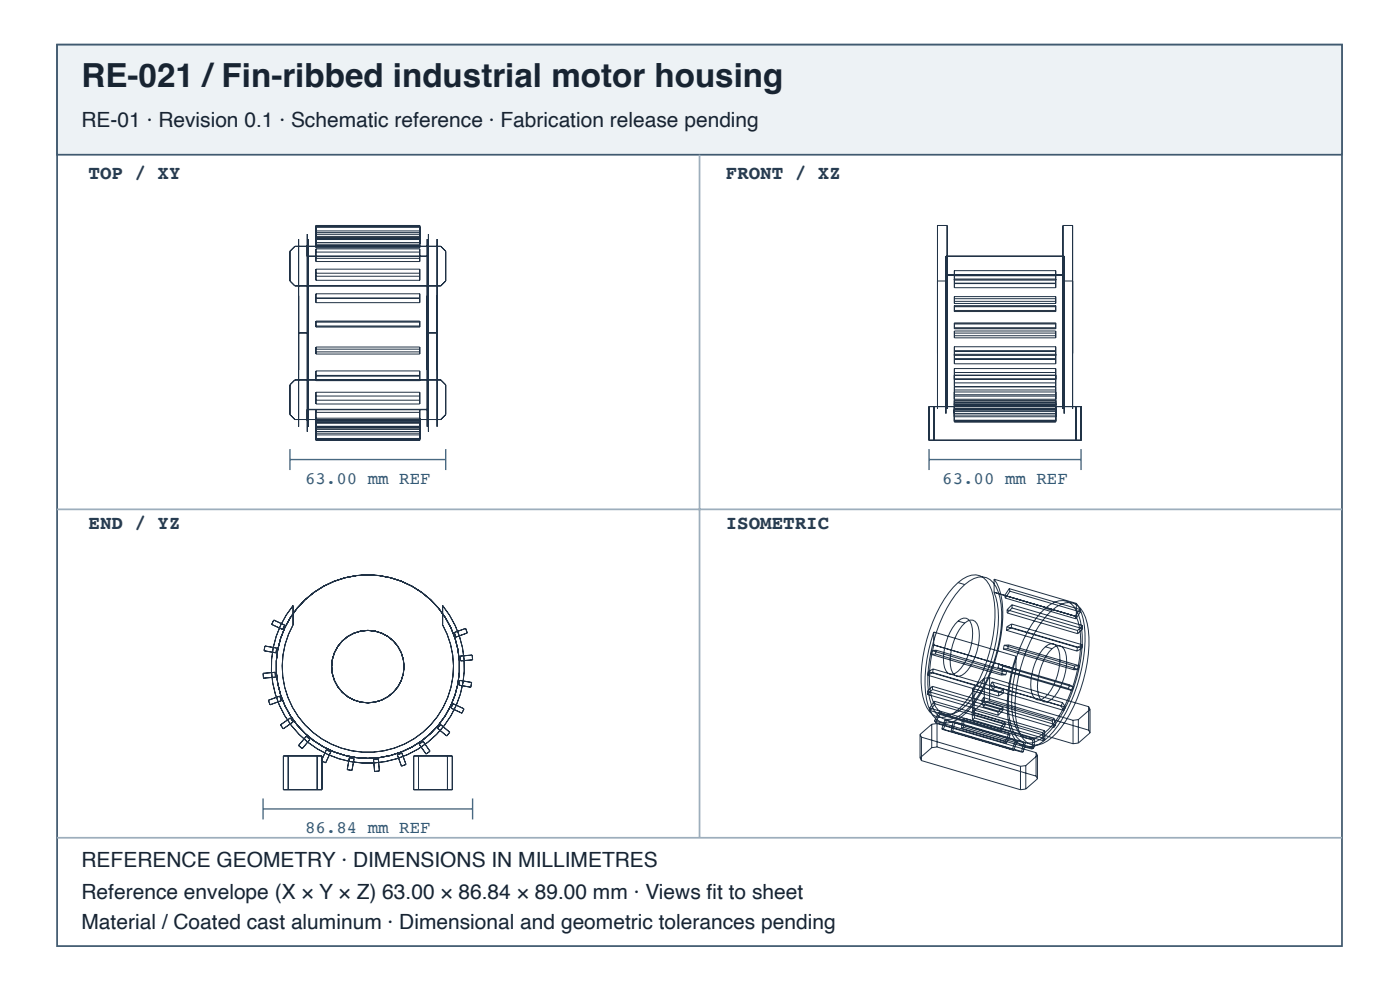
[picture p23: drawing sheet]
<svg xmlns="http://www.w3.org/2000/svg" width="297mm" height="210mm" viewBox="0 0 297 210" stroke-linecap="round" stroke-linejoin="round" font-family="sans-serif">
<defs><g id="words">
<text font-size="7" fill="#182431" x="17.3" y="18.4">RE-021 /Fin-ribbed industrial motor housing</text>
<g font-size="4.4" fill="#182431">
<text x="17.3" y="26.9">RE-01 · Revision 0.1 · Schematic reference · Fabrication release pending</text>
<text x="17.3" y="183.9">REFERENCE GEOMETRY · DIMENSIONS IN MILLIMETRES</text>
<text x="17.3" y="190.6">Reference envelope (X × Y × Z) 63.00 × 86.84 × 89.00 mm · Views fi t to sheet</text>
<text x="17.3" y="196.9">Material / Coated cast aluminum · Dimensional and geometric tolerances pending</text>
</g>
<g font-size="4.1" fill="#263d52">
<text x="18.8" y="38">TOP / XY</text>
<text x="154" y="38">FRONT / XZ</text>
<text x="18.8" y="112.1">END / YZ</text>
<text x="154" y="112.1">ISOMETRIC</text>
</g>
<g font-size="3.7" fill="#335b78">
<text x="64.7" y="102.6">63.00 mm REF</text>
<text x="199.9" y="102.6">63.00 mm REF</text>
<text x="64.7" y="176.7">86.84 mm REF</text>
</g>
</g></defs>
<path d="M12.1 9.5h272.6v191.1h-272.6z" fill="none" stroke="#405a70" stroke-width=".37"/>
<path d="M12.1 9.5h272.6v23.3h-272.6z" fill="#edf2f5"/>
<path d="M12.1 9.5h272.6v23.3h-272.6z" fill="none" stroke="#405a70" stroke-width=".37"/>
<path d="M148.4 32.8v144.8M12.1 108h272.6M12.1 177.6h272.6" fill="none" stroke="#9daebc" stroke-width=".37"/>
<g fill="none" stroke="#203246" stroke-width=".21">
<path d="M61.5 53.3l1.1-1.1h30.9l1.1 1.1v6.3l-1.1 1h-30.9l-1.1-1zM63.3 50.7v39.8zM65.2 54.3v-4.7v41.9v-4.7M65.2 54.4v-2.4v37.2v-2.4M65.2 54.3h25.7M65.2 54.3v.1M65.2 54.4h25.7M65.4 50.7v39.8zM67 47.8h22.1v4.7h-22.1zM67 52.8h22.1v2.6h-22.1zM67 57.1h22.1v2.3h-22.1zM67 58.6h22.1"/>
<path d="M67 57.9h22.1M67 54.8h22.1M67 53.4h22.1M67 52.1h22.1M67 49.7h22.1M67 50.1h22.1M67 50.6h22.1M67 48h22.1M67 50.8h22.1M67 48.2h22.1M67 50.5h22.1M67 47.9h22.1"/>
<path d="M67 50.4h22.1M67 51.8h22.1M67 49.3h22.1M67 51.4h22.1M67 49h22.1M90.6 50.7v39.8zM90.9 54.3v-4.7v41.9v-4.7M90.9 54.4v-2.4v37.2v-2.4M90.9 54.3v.1M92.7 50.7v39.8zM198.9 47.8v38.9zM198.9 59.6v15.3z"/>
<path d="M198.9 47.8h2M198.9 59.6h2M200.7 54.3v33.4zM200.7 58.3v27.1zM200.7 54.3h25.1M200.7 58.3h25.1M200.7 54.3v4M200.9 47.8v38.9zM200.9 59.6v15.3zM202.5 59.4h21.5M202.5 57.4h21.5v3.6h-21.5zM202.5 58.5h21.5"/>
<path d="M202.5 59.2h21.5M225.5 47.8v38.9zM225.5 59.6v15.3zM225.5 47.8h2.1M225.5 59.6h2.1M225.8 54.3v33.4zM225.8 58.3v27.1zM225.8 54.3v4M227.6 47.8v38.9zM227.6 59.6v15.3zM63.3 62.7v15.7zM63.3 70.6h2.1"/>
<path d="M65.4 62.7v15.7zM67 62.3h22.1v1.9h-22.1zM67 68.1h22.1v1.2h-22.1zM67 73.6h22.1v1.5h-22.1zM67 78.6h22.1v2.1h-22.1zM67 79.7h22.1M67 79.6h22.1M67 74h22.1M67 74.6h22.1M67 68.3h22.1M67 69.1h22.1M67 63.2h22.1"/>
<path d="M67 63.3h22.1M90.6 62.7v15.7zM90.6 70.6h2.1M92.7 62.7v15.7zM202.5 79.6h21.5M202.5 70.6h21.5M202.5 62.9h21.5v1.4h-21.5zM202.5 64.8h21.5v1.2h-21.5zM202.5 68.5h21.5v1.2h-21.5zM202.5 70.2h21.5v1.4h-21.5zM202.5 73.5h21.5v3.6h-21.5zM202.5 78.1h21.5v3.9h-21.5z"/>
<path d="M202.5 63.9h21.5M202.5 63.3h21.5M202.5 69.5h21.5M202.5 68.7h21.5M202.5 74.5h21.5M202.5 75.4h21.5M202.5 74.4h21.5M202.5 79h21.5M202.5 79.5h21.5M202.5 75.1h21.5M202.5 76.2h21.5M202.5 76h21.5"/>
<path d="M202.5 71.2h21.5M202.5 65h21.5M202.5 65.8h21.5M202.5 60h21.5M202.5 60.1h21.5M61.5 81.6l1.1-1.1h30.9l1.1 1.1v6.3l-1.1 1h-30.9l-1.1-1zM65.2 86.8h25.7M65.2 86.8h.1M67 83.2h22.1v2.5h-22.1zM67 86.8v6.6h22.1v-6.6M67 89.1h22.1M67 91.5h22.1"/>
<path d="M67 88.7h22.1M67 91h22.1M67 90.6h22.1M67 93.1h22.1M67 90.4h22.1M67 93h22.1M67 90.7h22.1M67 93.3h22.1M67 89.4h22.1M67 91.8h22.1M67 89.7h22.1M67 92.2h22.1"/>
<path d="M67 89h22.1M67 87.4h22.1M67 89.6h22.1M67 84.8h22.1M67 84h22.1M90.9 86.8h.1M197.1 86.2h32.2v7.2h-32.2zM198.1 86.2v7.2M202.5 86.8h21.5M202.5 89.1h21.5M202.5 89.4h21.5M202.5 84h21.5"/>
<path d="M202.5 82h21.5v7.5h-21.5zM202.5 80.4h21.5M202.5 82.7h21.5M202.5 84.6h21.5M202.5 85.3h21.5M202.5 87.7h21.5M202.5 84.9h21.5M202.5 87.2h21.5M202.5 89.3h21.5M202.5 86.6h21.5M202.5 86.9h21.5M202.5 85.6h21.5"/>
<path d="M202.5 88h21.5M202.5 85.9h21.5M202.5 88.4h21.5M202.5 83.1h21.5M202.5 85.2h21.5M202.5 83.7h21.5M202.5 85.8h21.5M202.5 81.2h21.5M202.5 80.3h21.5M228.3 86.2v7.2M56.2 137l2.5 .4-.2 1-2.5-.4zM58.1 131.5l2.3 1-.4 1-2.4-1.1z"/>
<path d="M62.2 128.4v4a18.2 18.2 0 0 0 15.8 27.1 18.2 18.2 0 0 0 15.8-27.1l.1-4a20.5 20.5 0 0 1-1.9 27.9 20.5 20.5 0 0 1-27.9 0 20.5 20.5 0 0 1-1.9-27.9zM96.4 134.1l2.4-.9 .3 1-2.4 .9zM97.6 139.1l2.6-.2 .1 1-2.6 .2zM197.5 138.7l15 4.4M197.7 137.9l-.2 .8M197.7 137.9l14.9 4.4M198.1 134v2.8M198.1 134l17.4 5.1M198.1 136.8l28.8 8.4M198.1 136.7v.1M198.1 136.7l17.5 5.2M198.4 138.7h-.9"/>
<path d="M198.4 138.7l15 4.4M198.6 137.9h-.9M198.6 137.9l-.2 .8M198.6 137.9l15 4.4M202.3 124.5a6.8 6.8 0 0 1 4.7-2.6 3.9 3.9 0 0 1 3.4 3.1 23.9 23.9 0 0 1-.5 13.4 26 26 0 0 1-6.7 12.1 4.9 4.9 0 0 1-4.6 1.4 5.2 5.2 0 0 1-2.8-4.2 30.5 30.5 0 0 1 3.7-19.2l1.8-2.9zM203.2 131.7a1.58 1.58 0 0 1 1.8-.6 1.58 1.58 0 0 1 1.1 1.4 11.7 11.7 0 0 1-2.9 9.8 1.58 1.58 0 0 1-1.7 .6 1.58 1.58 0 0 1-1.1-1.4 11.7 11.7 0 0 1 2.8-9.8zM203.2 123.5l1.5 .4M203.2 131.7l1.5 .4M203.7 124.9a6.8 6.8 0 0 1 4.8-2.6 3.9 3.9 0 0 1 3.3 3.2 24 24 0 0 1-.5 13.3 26 26 0 0 1-6.6 12.1 4.9 4.9 0 0 1-4.6 1.5 5.2 5.2 0 0 1-2.9-4.3 30.5 30.5 0 0 1 3.7-19.2l1.8-2.8zM204.7 132.1a1.58 1.58 0 0 1 1.7-.6 1.58 1.58 0 0 1 1.1 1.4 11.7 11.7 0 0 1-2.8 9.8 1.58 1.58 0 0 1-1.7 .6 1.58 1.58 0 0 1-1.2-1.3 11.7 11.7 0 0 1 2.9-9.9zM210.9 125.6a20.1 20.1 0 0 1 0 12.1 26.1 26.1 0 0 1-5.9 11.8 5.3 5.3 0 0 1-4.5 1.9 4.2 4.2 0 0 1-2.8-3.5 22.3 22.3 0 0 1 .4-11.2M210.9 125.6l17.4 5.1"/>
<path d="M210.9 122.8a12.7 12.7 0 0 1 1.8 8 34.3 34.3 0 0 1-6.7 19.2 8.5 8.5 0 0 1-4.9 3.3 3.6 3.6 0 0 1-3.7-2.5 18.8 18.8 0 0 1-.7-11l1.4-5.8M210.9 122.8l17.4 5.1M210.9 122.8v2.8M210.9 125.6h.1M212.9 137.6l14.9 4.4M213 136.8l-.1 .8M213 136.8l15 4.4M213.3 126.8l14.9 4.4M213.5 133.6l15 4.4M213.6 132.9l-.1 .7M213.6 132.9l15 4.4M213.6 129.3l.1 .7"/>
<path d="M213.6 129.3l15 4.4M213.7 130l14.9 4.4M213.8 137.5l-.9 .1M213.8 137.5l15 4.4M214 136.7l-1 .1M214 136.7l-.2 .8M214 136.7l14.9 4.4M214.1 124.8l-1 1.5 .2 .5M214.1 124.8l.2 .5M214.1 124.8l15 4.4M214.3 125.3l-1 1.5M214.3 125.3l14.9 4.4"/>
<path d="M214.6 133.1l-1.1 .5M214.6 133.1l14.9 4.4M214.6 132.3l-1 .6M214.6 132.3v.8M214.6 132.3l15 4.4M214.7 128.2l-1.1 1.1M214.7 128.2v.7M214.7 128.2l14.9 4.4M214.7 128.9l-1 1.1M214.7 128.9l15 4.4M215.5 139.1v2.8M220.8 129.9a6.8 6.8 0 0 1 4.7-2.6 3.9 3.9 0 0 1 3.4 3.2 24 24 0 0 1-.5 13.4 26 26 0 0 1-6.6 12 4.9 4.9 0 0 1-4.6 1.5 5.2 5.2 0 0 1-2.9-4.3 30.5 30.5 0 0 1 3.7-19.2l1.8-2.8z"/>
<path d="M221.8 137.1a1.58 1.58 0 0 1 1.7-.6 1.58 1.58 0 0 1 1.1 1.4 11.7 11.7 0 0 1-2.8 9.9 1.58 1.58 0 0 1-1.7 .6 1.58 1.58 0 0 1-1.2-1.4 11.7 11.7 0 0 1 2.9-9.9zM221.8 129l1.4 .4M221.8 137.1l1.4 .4M222.2 130.3a6.8 6.8 0 0 1 4.8-2.6 3.9 3.9 0 0 1 3.3 3.2 23.9 23.9 0 0 1-.5 13.4 26 26 0 0 1-6.6 12 4.9 4.9 0 0 1-4.6 1.5 5.2 5.2 0 0 1-2.9-4.2 30.5 30.5 0 0 1 3.7-19.2l.9-1.6zM223.2 137.5a1.58 1.58 0 0 1 1.7-.6 1.58 1.58 0 0 1 1.2 1.4 11.7 11.7 0 0 1-2.9 9.9 1.58 1.58 0 0 1-1.7 .6 1.58 1.58 0 0 1-1.2-1.4 11.7 11.7 0 0 1 2.9-9.9zM228.3 130.7a20.1 20.1 0 0 1 .1 12.2 26.1 26.1 0 0 1-6 11.8 5.3 5.3 0 0 1-4.4 1.9 4.2 4.2 0 0 1-2.9-3.6 22.3 22.3 0 0 1 .5-11.1M228.3 127.9a12.7 12.7 0 0 1 1.9 8.1 34.3 34.3 0 0 1-6.8 19.1 8.5 8.5 0 0 1-4.9 3.3 3.6 3.6 0 0 1-3.7-2.5 18.8 18.8 0 0 1-.7-11l1.4-5.8M228.3 127.9v2.8M228.3 130.7h.1M228.6 137.3l-.1 .7M228.6 133.7v.7M229.1 129.2l-1 1.5 .1 .5"/>
<path d="M229.1 129.2l.1 .5M229.2 129.7l-1 1.5M229.5 137.5l-1 .5M229.6 136.7l-1 .6M229.6 136.7l-.1 .8M229.6 132.6l-1 1.1M229.6 132.6l.1 .7M229.7 133.3l-1.1 1.1M55.8 142.8l2.6-.3 .1 1.1-2.6 .2zM56.9 148.5l2.4-.9 .4 .9-2.4 .9zM59.5 153.7l2.1-1.5 .6 .8-2.1 1.5zM65 156.1l.8 .7-1.7 1.9-.8-.6z"/>
<path d="M69.2 159l1 .4-1.1 2.3-.9-.4zM88.9 157.8l.9-.6 1.4 2.1-.8 .6zM93.5 153.6l1.9 1.6-.6 .8-2-1.6zM96.1 149.2l2.3 1.1-.4 .9-2.3-1.1zM97.5 144.2l2.6 .5-.2 1-2.5-.4zM195.2 155.7v5M195.2 155.7l.3 .6M195.5 156.3v5M195.5 156.3l21 6.2M196.8 146.6v.6M196.8 146.6l14.9 4.4M196.8 147.2l15 4.4"/>
<path d="M196.9 143.2l14.9 4.4M196.9 142.4v.8M196.9 142.4l15 4.4M197.2 150.1l.2 .6M197.2 150.1l15 4.4M197.4 150.7l14.9 4.4M197.7 153.5v5M197.7 158.5l-2.5 2.2M197.7 153.5l-2.5 2.2M197.8 145.5l-1 1.1M197.8 145.5v.7M197.8 145.5l15 4.4"/>
<path d="M197.8 146.2l-1 1M197.8 146.2l15 4.4M197.9 142.6l-1 .6M197.9 142.6l14.9 4.4M197.9 141.8l-1 .6M197.9 141.8v.8M197.9 141.8l15 4.4M198.2 148.7l-1 1.4M198.2 148.7l.1 .5M198.2 148.7l15 4.4M198.3 152.8l.2 .4M198.3 152.8l14.9 4.4"/>
<path d="M198.3 149.2l-.9 1.5M198.3 149.2l15 4.4M198.5 153.2l15 4.4M198.8 153.4v5M198.8 158.4l21 6.1M198.8 153.4l21 6.2M198.8 158.4l-1.1 .1M198.8 153.4l-1.1 .1M199.1 151.1l-.8 1.7M199.1 151.1l.2 .3M199.1 151.1l15 4.4M199.3 151.4l-.8 1.8"/>
<path d="M199.3 151.4l15 4.4M199.8 154.5l.3 .2M199.8 154.5l16.9 4.9M200.1 154.7l15 4.4M200.5 152.6l-.7 1.9M200.5 152.6l.3 .2M200.5 152.6l14.9 4.4M200.8 152.8l-.7 1.9M200.8 152.8l14.9 4.3M202.1 155l15 4.4M202.2 153.1l-.4 2 .3-.1M202.2 153.1l15 4.4"/>
<path d="M202.6 153l-.5 2M202.6 153l-.4 .1M202.6 153l14.9 4.4M204 154.4l14.9 4.4M204.2 152.5l-.2 1.9M204.2 152.5l14.9 4.4M204.4 154.2l-.4 .2M204.4 154.2l14.9 4.4M204.6 152.3l-.2 1.9M204.6 152.3l-.4 .2M204.6 152.3l14.9 4.4M206.2 150.9l.1 1.7"/>
<path d="M206.2 150.9l15 4.4M206.3 152.6l15 4.4M206.3 146v4.9M206.3 150.9l.3 .6M206.3 146l.3 .5M206.6 146.5v5M206.6 151.5l21 6.2M206.6 146.5l21 6.2M206.6 150.5l.1 1.7M206.6 150.5l-.4 .4M206.6 150.5l15 4.4M206.7 152.2l-.4 .4"/>
<path d="M206.7 152.2l15 4.4M208.3 148.5l.3 1.3M208.3 148.5l14.9 4.4M208.6 149.8l15 4.4M208.7 147.9l.3 1.4M208.7 147.9l-.4 .6M208.7 147.9l14.9 4.4M208.8 148.8l-2.5 2.1M208.8 143.8l-2.5 2.2M208.8 143.8v5M209 149.3l-.4 .5M209 149.3l15 4.4"/>
<path d="M209.9 143.6v5M209.9 148.6l21.1 6.2M209.9 143.6l21.1 6.2M209.9 148.6l-1.1 .2M209.9 143.6l-1.1 .2M210.1 145.3l.6 .9M210.1 145.3l15 4.4M210.5 144.6l.6 .9M210.5 144.6l-.4 .7M210.5 144.6l14.9 4.4M210.7 146.2l15 4.4M211.1 145.5l-.4 .7"/>
<path d="M211.1 145.5l14.9 4.4M211.7 141.6l.8 .4M211.7 141.6l15 4.4M211.7 151l.1 .6M211.9 146.8l-.1 .8M212.2 154.5l.1 .6M212.5 142l14.9 4.4M212.6 142.3l-.1 .8M212.8 141.2l-.8-.4-.3 .8M212.8 141.2l-.3 .8M212.8 141.2l14.9 4.4M212.8 149.9l-1.1 1.1"/>
<path d="M212.8 149.9v.7M212.8 150.6l-1 1M212.8 147l-1 .6M212.9 146.2l-1 .6M212.9 146.2l-.1 .8M213.2 153.1l-1 1.4M213.2 153.1l.1 .5M213.2 157.2l.3 .4M213.3 153.6l-1 1.5M213.4 143.1h-.9M213.6 142.3h-1M213.6 142.3l-.2 .8"/>
<path d="M214.1 155.5l-.9 1.7M214.1 155.5l.2 .3M214.3 155.8l-.8 1.8M215.4 157l-.6 1.9 .3 .2M215.4 157l.3 .1M215.6 141.9h-.1M215.7 157.1l-.6 2M217.1 159.4h-.4M217.2 157.5l-.5 1.9M217.5 157.4l-.4 2M217.5 157.4l-.3 .1M219.1 156.9l-.2 1.9"/>
<path d="M219.3 158.6l-.4 .2M219.5 156.7l-.2 1.9M219.5 156.7l-.4 .2M219.8 159.6v4.9M219.8 159.6l.3 .5M221.2 155.3l.1 1.7M221.6 154.9l.1 1.7M221.6 154.9l-.4 .4M221.7 156.6l-.4 .4M223.2 152.9l.4 1.3M223.6 152.3l.4 1.4M223.6 152.3l-.4 .6"/>
<path d="M224 153.7l-.4 .5M225.1 149.7l.6 .9M225.4 149l.6 .9M225.4 149l-.3 .7M226 149.9l-.3 .7M226.7 146l.7 .4M226.9 145.2l.8 .4M226.9 145.2l-.2 .8M227.6 152.7v5M227.7 145.6l-.3 .8M228 141.2l-.2 .8M228.8 141.9l-1 .1"/>
<path d="M228.8 152.6v4.9M228.8 157.5l-1.2 .2M228.8 152.6l-1.2 .1M228.9 141.1l-.9 .1M228.9 141.1l-.1 .8M231 149.8v5M231 154.8l.3 .6M231 149.8l.3 .6M231.3 155.4l-2.5 2.1M231.3 150.4l-2.5 2.2M231.3 150.4v5M60.1 160.3h8.2v7.1h-8.2z"/>
<path d="M61.1 160.3v7.1M67.3 160.3v7.1M74.1 160.6l1 .2-.4 2.5-1-.1zM79.2 161l1.1-.1 .2 2.6-1 .1zM84.3 160l1-.3 .8 2.4-.9 .3zM87.8 160.3h8.2v7.1h-8.2zM88.8 160.3v7.1M94.9 160.3v7.1M195.2 160.7l.3 .6M195.5 161.3l21 6.1M216.5 162.5v4.9M217.6 162.3v5"/>
<path d="M217.6 167.3l-1.1 .1M217.6 162.3l-1.1 .2M219.8 164.5l.3 .6M220.1 160.1v5M220.1 165.1l-2.5 2.2M220.1 160.1l-2.5 2.2"/>
<circle cx="78" cy="141.3" r="19.5"/>
<circle cx="78" cy="141.3" r="7.7"/>
</g>
<path d="M61.5 95.2v4.5M61.5 97.4h33.1M94.6 95.2v4.5M197.1 97.4h32.2M197.1 95.2v4.5M229.3 95.2v4.5M55.8 169.3v4.4M55.8 171.5h44.5M100.3 169.3v4.4" fill="none" stroke="#466b86" stroke-width=".3"/>
<use href="#words"/>
</svg>
